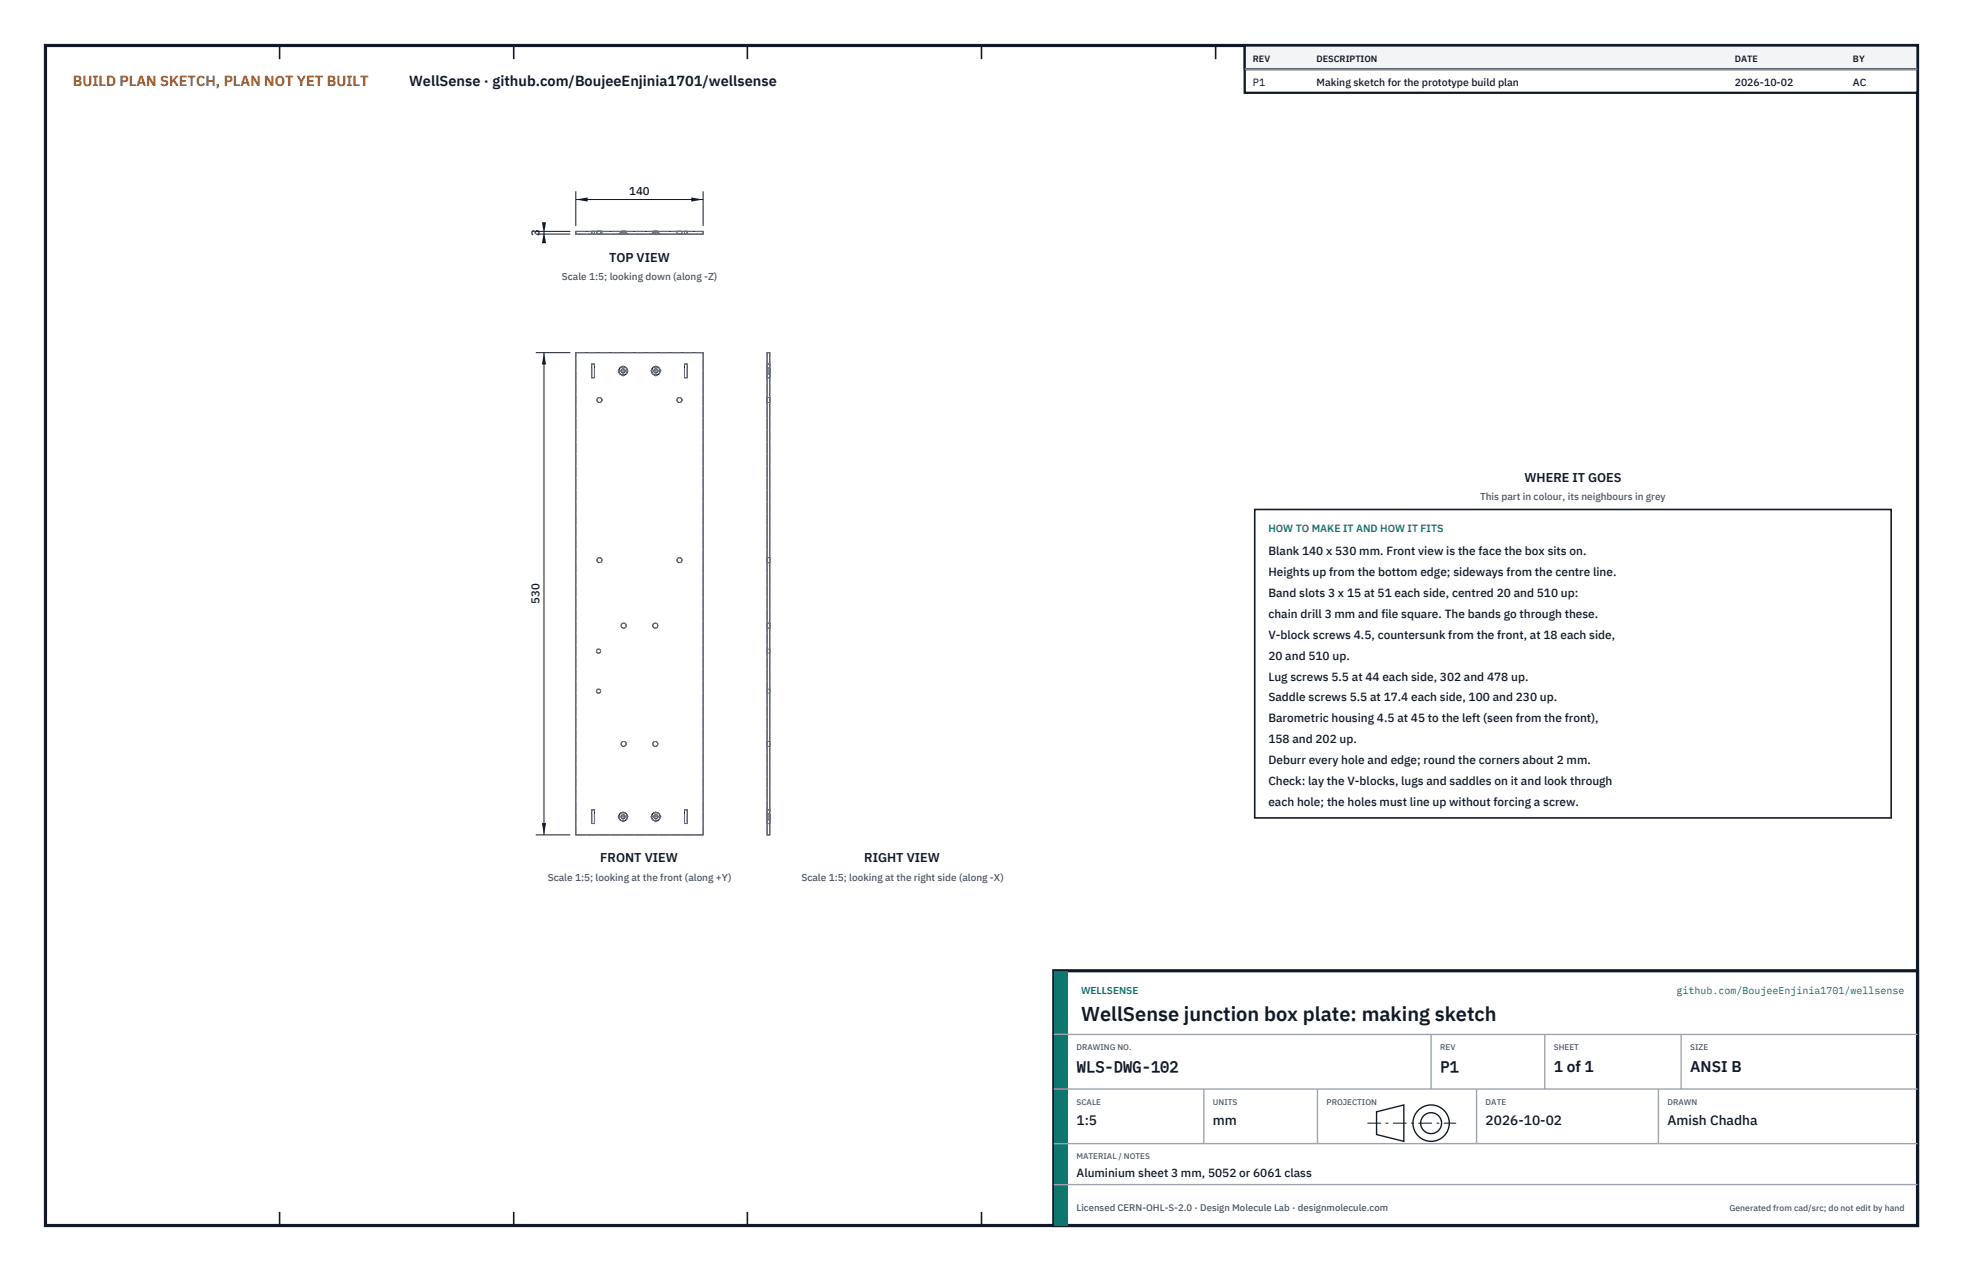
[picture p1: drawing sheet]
<svg xmlns="http://www.w3.org/2000/svg" width="432mm" height="279mm" viewBox="0 0 432 279" stroke-linecap="round" stroke-linejoin="round" font-family="sans-serif">
<defs><g id="words">
<text font-size="4.4" fill="#111827" x="237.8" y="224.4">WellSense junction box plate: making sketch</text>
<g font-size="3.4" fill="#111827">
<text x="236.8" y="235.6">WLS-DWG-102</text>
<text x="316.8" y="235.6">P1</text>
<text x="341.8" y="235.6">1 of 1</text>
<text x="371.8" y="235.6">ANSI B</text>
</g>
<text font-size="3.2" fill="#b45309" x="16" y="19">BUILD PLAN SKETCH, PLAN NOT YET BUILT</text>
<text font-size="3.2" fill="#111827" x="90" y="19">WellSense · github.com/BoujeeEnjinia1701/wellsense</text>
<g font-size="3" fill="#111827">
<text x="236.8" y="247.2">1:5</text>
<text x="266.8" y="247.2">mm</text>
<text x="326.8" y="247.2">2026-10-02</text>
<text x="366.8" y="247.2">Amish Chadha</text>
</g>
<g font-size="2.8" fill="#111827">
<text x="134" y="57.5">TOP VIEW</text>
<text x="335.3" y="106">WHERE IT GOES</text>
<text x="132" y="189.6">FRONT VIEW</text>
<text x="190.1" y="189.6">RIGHT VIEW</text>
</g>
<g font-size="2.6" fill="#111827">
<text x="279" y="122">Blank 140 x 530 mm. Front view is the face the box sits on.</text>
<text x="279" y="126.6">Heights up from the bottom edge; sideways from the centre line.</text>
<text x="279" y="131.2">Band slots 3 x 15 at 51 each side, centred 20 and 510 up:</text>
<text x="279" y="135.8">chain drill 3 mm and file square. The bands go through these.</text>
<text x="279" y="140.4">V-block screws 4.5, countersunk from the front, at 18 each side,</text>
<text x="279" y="145">20 and 510 up.</text>
<text x="279" y="149.6">Lug screws 5.5 at 44 each side, 302 and 478 up.</text>
<text x="279" y="154.2">Saddle screws 5.5 at 17.4 each side, 100 and 230 up.</text>
<text x="279" y="158.8">Barometric housing 4.5 at 45 to the left (seen from the front),</text>
<text x="279" y="163.4">158 and 202 up.</text>
<text x="279" y="168">Deburr every hole and edge; round the corners about 2 mm.</text>
<text x="279" y="172.6">Check: lay the V-blocks, lugs and saddles on it and look through</text>
<text x="279" y="177.2">each hole; the holes must line up without forcing a screw.</text>
<text x="236.8" y="258.8">Aluminium sheet 3 mm, 5052 or 6061 class</text>
</g>
<g font-size="2.5" fill="#111827">
<text x="138.4" y="42.9">140</text>
<text x="118.7" y="51.9" transform="rotate(-90 118.7 51.9)">3</text>
<text x="118.7" y="132.8" transform="rotate(-90 118.7 132.8)">530</text>
</g>
<g font-size="2.3" fill="#111827">
<text x="275.6" y="18.8">P1</text>
<text x="289.6" y="18.8">Making sketch for the prototype build plan</text>
<text x="381.6" y="18.8">2026-10-02</text>
<text x="407.6" y="18.8">AC</text>
</g>
<text font-size="2.3" fill="#0f766e" x="279" y="117">HOW TO MAKE IT AND HOW IT FITS</text>
<g font-size="2.2" fill="#4b5563">
<text x="123.6" y="61.5">Scale 1:5; looking down (along -Z)</text>
<text x="325.6" y="110">This part in colour, its neighbours in grey</text>
<text x="120.5" y="193.6">Scale 1:5; looking at the front (along +Y)</text>
<text x="176.3" y="193.6">Scale 1:5; looking at the right side (along -X)</text>
</g>
<g font-size="2.2" fill="#0f766e">
<text x="237.8" y="218.4">WELLSENSE</text>
<text x="368.8" y="218.4">github.com/BoujeeEnjinia1701/wellsense</text>
</g>
<text font-size="2.1" fill="#4b5563" x="236.8" y="266.2">Licensed CERN-OHL-S-2.0 · Design Molecule Lab · designmolecule.com</text>
<g font-size="2" fill="#111827">
<text x="275.6" y="13.6">REV</text>
<text x="289.6" y="13.6">DESCRIPTION</text>
<text x="381.6" y="13.6">DATE</text>
<text x="407.6" y="13.6">BY</text>
</g>
<text font-size="1.9" fill="#4b5563" x="380.4" y="266.2">Generated from cad/src; do not edit by hand</text>
<g font-size="1.8" fill="#4b5563">
<text x="236.8" y="230.8">DRAWING NO.</text>
<text x="316.8" y="230.8">REV</text>
<text x="341.8" y="230.8">SHEET</text>
<text x="371.8" y="230.8">SIZE</text>
<text x="236.8" y="242.8">SCALE</text>
<text x="266.8" y="242.8">UNITS</text>
<text x="291.8" y="242.8">PROJECTION</text>
<text x="326.8" y="242.8">DATE</text>
<text x="366.8" y="242.8">DRAWN</text>
<text x="236.8" y="254.8">MATERIAL / NOTES</text>
</g>
</g></defs>
<path d="M10 10h411.8v259.4h-411.8z" fill="none" stroke="#111827" stroke-width=".7" stroke-linecap="butt"/>
<g fill="none" stroke="#111827" stroke-width=".35">
<path d="M61.5 10v3M113 10v3M164.4 10v3M215.9 10v3M267.4 10v3M318.9 10v3M370.3 10v3M61.5 266.4v3M113 266.4v3M164.4 266.4v3M215.9 266.4v3M267.4 266.4v3"/>
<path d="M318.9 266.4v3M370.3 266.4v3"/>
</g>
<g fill="none" stroke="#111727" stroke-width=".22">
<path d="M126.7 50.9h28v.6h-28zM126.7 77.5h28v106h-28zM168.7 77.5h.6v106h-.6zM130.2 80h.6v3h-.6zM150.6 80h.6v3h-.6zM130.2 178h.6v3h-.6zM150.6 178h.6v3h-.6z"/>
<circle cx="131.9" cy="87.9" r=".55"/>
<circle cx="137.1" cy="81.5" r=".94"/>
<circle cx="137.1" cy="81.5" r=".45"/>
<circle cx="144.3" cy="81.5" r=".94"/>
<circle cx="144.3" cy="81.5" r=".45"/>
<circle cx="149.5" cy="87.9" r=".55"/>
<circle cx="131.9" cy="123.1" r=".55"/>
<circle cx="137.2" cy="137.5" r=".56"/>
<circle cx="144.1" cy="137.5" r=".55"/>
<circle cx="149.5" cy="123.1" r=".55"/>
<circle cx="131.7" cy="151.9" r=".45"/>
<circle cx="131.7" cy="143.1" r=".45"/>
<circle cx="137.1" cy="179.5" r=".94"/>
<circle cx="137.1" cy="179.5" r=".45"/>
<circle cx="137.2" cy="163.5" r=".55"/>
<circle cx="144.1" cy="163.5" r=".55"/>
<circle cx="144.3" cy="179.5" r=".94"/>
<circle cx="144.3" cy="179.5" r=".45"/>
</g>
<g fill="none" stroke="#6a7180" stroke-width=".22" stroke-dasharray="2.1 .5">
<path d="M126.7 50.9h28M126.7 50.9v.6M126.7 51.5h28M130.2 50.9v.6M130.8 50.9h-.6M130.8 50.9v.6M130.8 51.5h-.6M131.2 50.9h.5M131.2 51.5h.5M131.2 50.9v.6M131.3 50.9h.6M131.3 51.5h.6"/>
<path d="M131.3 50.9v.6M131.7 50.9h.4M131.7 51.5h.4M131.9 50.9h.5M131.9 51.5h.5M132.1 50.9h-.9M132.1 51.5h-.9M132.1 50.9v.6M132.4 50.9h-1.1M132.4 51.5h-1.1M132.4 50.9v.6M136.1 51.5h1.9"/>
<path d="M136.1 51.5h.1M136.6 50.9h.5M136.6 51h.5M136.6 50.9v.1M136.6 51l-.5 .5M136.6 50.9h.6M136.6 51.5h.6M136.6 50.9v.6M137.1 50.9h.4M137.1 51h.4M137.2 50.9h.5M137.2 51.5h.5"/>
<path d="M137.5 50.9h-.9M137.5 51h-.9M137.5 51l.5 .5M137.5 50.9v.1M137.7 50.9h-1.1M137.7 51.5h-1.1M137.7 50.9v.6M138 51.5h-1.9M138 51.5h.1M143.3 51.5h1.9M143.3 51.5h.1M143.6 50.9h.5"/>
<path d="M143.6 51.5h.5M143.6 50.9v.6M143.8 50.9h.5M143.8 51h.5M143.8 50.9v.1M143.8 51l-.5 .5M144.1 50.9h.6M144.1 51.5h.6M144.3 50.9h.4M144.3 51h.4M144.7 50.9h-1.1M144.7 51.5h-1.1"/>
<path d="M144.7 50.9v.6M144.7 50.9h-.9M144.7 51h-.9M144.7 51l.5 .5M144.7 50.9v.1M145.2 51.5h-1.9M145.2 51.5h.1M148.9 50.9h.6M148.9 51.5h.6M148.9 50.9v.6M149.5 50.9h.5M149.5 51.5h.5"/>
<path d="M150 50.9h-1.1M150 51.5h-1.1M150 50.9v.6M150.6 50.9v.6M151.2 50.9h-.6M151.2 50.9v.6M151.2 51.5h-.6M154.7 50.9v.6M126.7 77.5h28M169.3 77.5h-.6M130.2 83v-3M130.8 83h-.6"/>
<path d="M130.8 83v-3M130.8 80h-.6M150.6 83v-3M151.2 83h-.6M151.2 83v-3M151.2 80h-.6M168.7 83v-3M168.7 88.5v-1.1M168.7 87.4v1.1M168.7 81.5v-.9M168.7 80.6v1.9M168.7 82.5v-1"/>
<path d="M168.7 80.6h.1M168.7 82.5h.1M169.2 82v-.5M169.2 81.5v-.4M169.2 81.1v.9M169.2 81.1l-.5-.5M169.2 82l-.5 .5M169.3 83v-3M169.3 88.5v-1.1M169.3 87.4v1.1M169.3 82v-.9M169.3 81.1v.9"/>
<path d="M169.3 83h-.6M169.3 80h-.6M169.3 88.5h-.6M169.3 82h-.1M169.3 87.4h-.6M169.3 81.1h-.1M168.7 138.1v-1.1M168.7 137v1.1M168.7 123.7v-1.1M168.7 122.6v1.1M169.3 138.1v-1.1M169.3 137v1.1"/>
<path d="M169.3 123.7v-1.1M169.3 122.6v1.1M169.3 138.1h-.6M169.3 123.7h-.6M169.3 137h-.6M169.3 122.6h-.6M168.7 152.4v-.9M168.7 151.5v.9M168.7 143.6v-.9M168.7 142.7v.9M169.3 152.4v-.9M169.3 151.5v.9"/>
<path d="M169.3 143.6v-.9M169.3 142.7v.9M169.3 152.4h-.6M169.3 143.6h-.6M169.3 151.5h-.6M169.3 142.7h-.6M130.8 178h-.6M151.2 178h-.6M168.7 164.1v-1.1M168.7 163v1.1M168.7 179.5v-.9M168.7 178.6v1.9"/>
<path d="M168.7 178.6h.1M169.2 180v-.5M169.2 179.5v-.4M169.2 179.1v.9M169.2 179.1l-.5-.5M169.2 180l-.5 .5M169.3 180v-.9M169.3 179.1v.9M169.3 164.1v-1.1M169.3 163v1.1M169.3 178h-.6M169.3 180h-.1"/>
<path d="M169.3 164.1h-.6M169.3 179.1h-.1M169.3 163h-.6M126.7 183.5v-106M126.7 183.5h28M130.2 181v-3M130.8 181h-.6M130.8 181v-3M150.6 181v-3M151.2 181h-.6M151.2 181v-3M154.7 183.5v-106"/>
<path d="M168.7 183.5v-106M168.7 181v-3M168.7 180.5v-1M168.7 180.5h.1M169.3 183.5v-106M169.3 181v-3M169.3 183.5h-.6M169.3 181h-.6"/>
<circle cx="131.9" cy="87.9" r=".55"/>
<circle cx="137.1" cy="81.5" r=".94"/>
<circle cx="137.1" cy="81.5" r=".45"/>
<circle cx="144.3" cy="81.5" r=".94"/>
<circle cx="144.3" cy="81.5" r=".45"/>
<circle cx="149.5" cy="87.9" r=".55"/>
<circle cx="131.9" cy="123.1" r=".55"/>
<circle cx="137.2" cy="137.5" r=".56"/>
<circle cx="144.1" cy="137.5" r=".55"/>
<circle cx="149.5" cy="123.1" r=".55"/>
<circle cx="131.7" cy="151.9" r=".45"/>
<circle cx="131.7" cy="143.1" r=".45"/>
<circle cx="137.1" cy="179.5" r=".94"/>
<circle cx="137.1" cy="179.5" r=".45"/>
<circle cx="137.2" cy="163.5" r=".55"/>
<circle cx="144.1" cy="163.5" r=".55"/>
<circle cx="144.3" cy="179.5" r=".94"/>
<circle cx="144.3" cy="179.5" r=".45"/>
</g>
<path d="M137.1 51.2v.3M144.3 51.2v.3M135.9 81.5h2.3M137.1 82.7v-2.3M143.1 81.5h2.3M144.3 82.7v-2.3M169 81.5h-.3M135.9 179.5h2.3M143.1 179.5h2.3M169 179.5h-.3M137.1 180.7v-2.3M144.3 180.7v-2.3" fill="none" stroke="#6a7180" stroke-width=".22" stroke-dasharray="4.2 .5 0 .5"/>
<path d="M126.7 42.1v7.6M126.7 43.9h28M154.7 42.1v7.6" fill="none" stroke="#111827" stroke-width=".22"/>
<path d="M126.7 43.9l2.6-.5v.9zM152.1 43.4v.9l2.6-.4z" fill="#111827"/>
<path d="M117.9 50.9h7.6M117.9 51.5h7.6M119.7 50.9v.6" fill="none" stroke="#111827" stroke-width=".22"/>
<path d="M119.7 50.9l-.5 2.6h.9zM119.2 48.9h.9l-.4 2.6z" fill="#111827"/>
<path d="M117.9 77.5h7.6M119.7 77.5v106M117.9 183.5h7.6" fill="none" stroke="#111827" stroke-width=".22"/>
<path d="M119.7 77.5l-.5 2.6h.9zM119.2 180.9h.9l-.4 2.6z" fill="#111827"/>
<path d="M276 112h140v67.8h-140z" fill="#fff" stroke="#111827" stroke-width=".35"/>
<path d="M273.8 10h148v10.4h-148z" fill="#fff" stroke="#111827" stroke-width=".5"/>
<path d="M273.8 10h148v5.2h-148z" fill="#f3f4f6" stroke="#111827" stroke-width=".5"/>
<path d="M273.8 15.2h148" fill="none" stroke="#9ca3af" stroke-width=".3"/>
<path d="M231.8 213.4h190v56h-190z" fill="#fff" stroke="#111827" stroke-width=".7" stroke-linecap="butt"/>
<path d="M231.8 213.4h3v56h-3z" fill="#0f766e"/>
<path d="M231.8 227.4h190M231.8 239.4h190M264.8 239.4v12M289.8 239.4v12M314.8 227.4v12M324.8 239.4v12M339.8 227.4v12M364.8 239.4v12M369.8 227.4v12M231.8 251.4h190M231.8 260.4h190" fill="none" stroke="#9ca3af" stroke-width=".3"/>
<g fill="none" stroke="#111827" stroke-width=".3">
<path d="M302.8 244.4l6-1.5v8l-6-1.5z"/>
<circle cx="314.8" cy="246.9" r="4"/>
<circle cx="314.8" cy="246.9" r="2.3"/>
</g>
<path d="M300.8 246.9h19.5" fill="none" stroke="#111827" stroke-width=".22" stroke-dasharray="3 1 .6 1" stroke-linecap="butt"/>
<use href="#words"/>
</svg>
